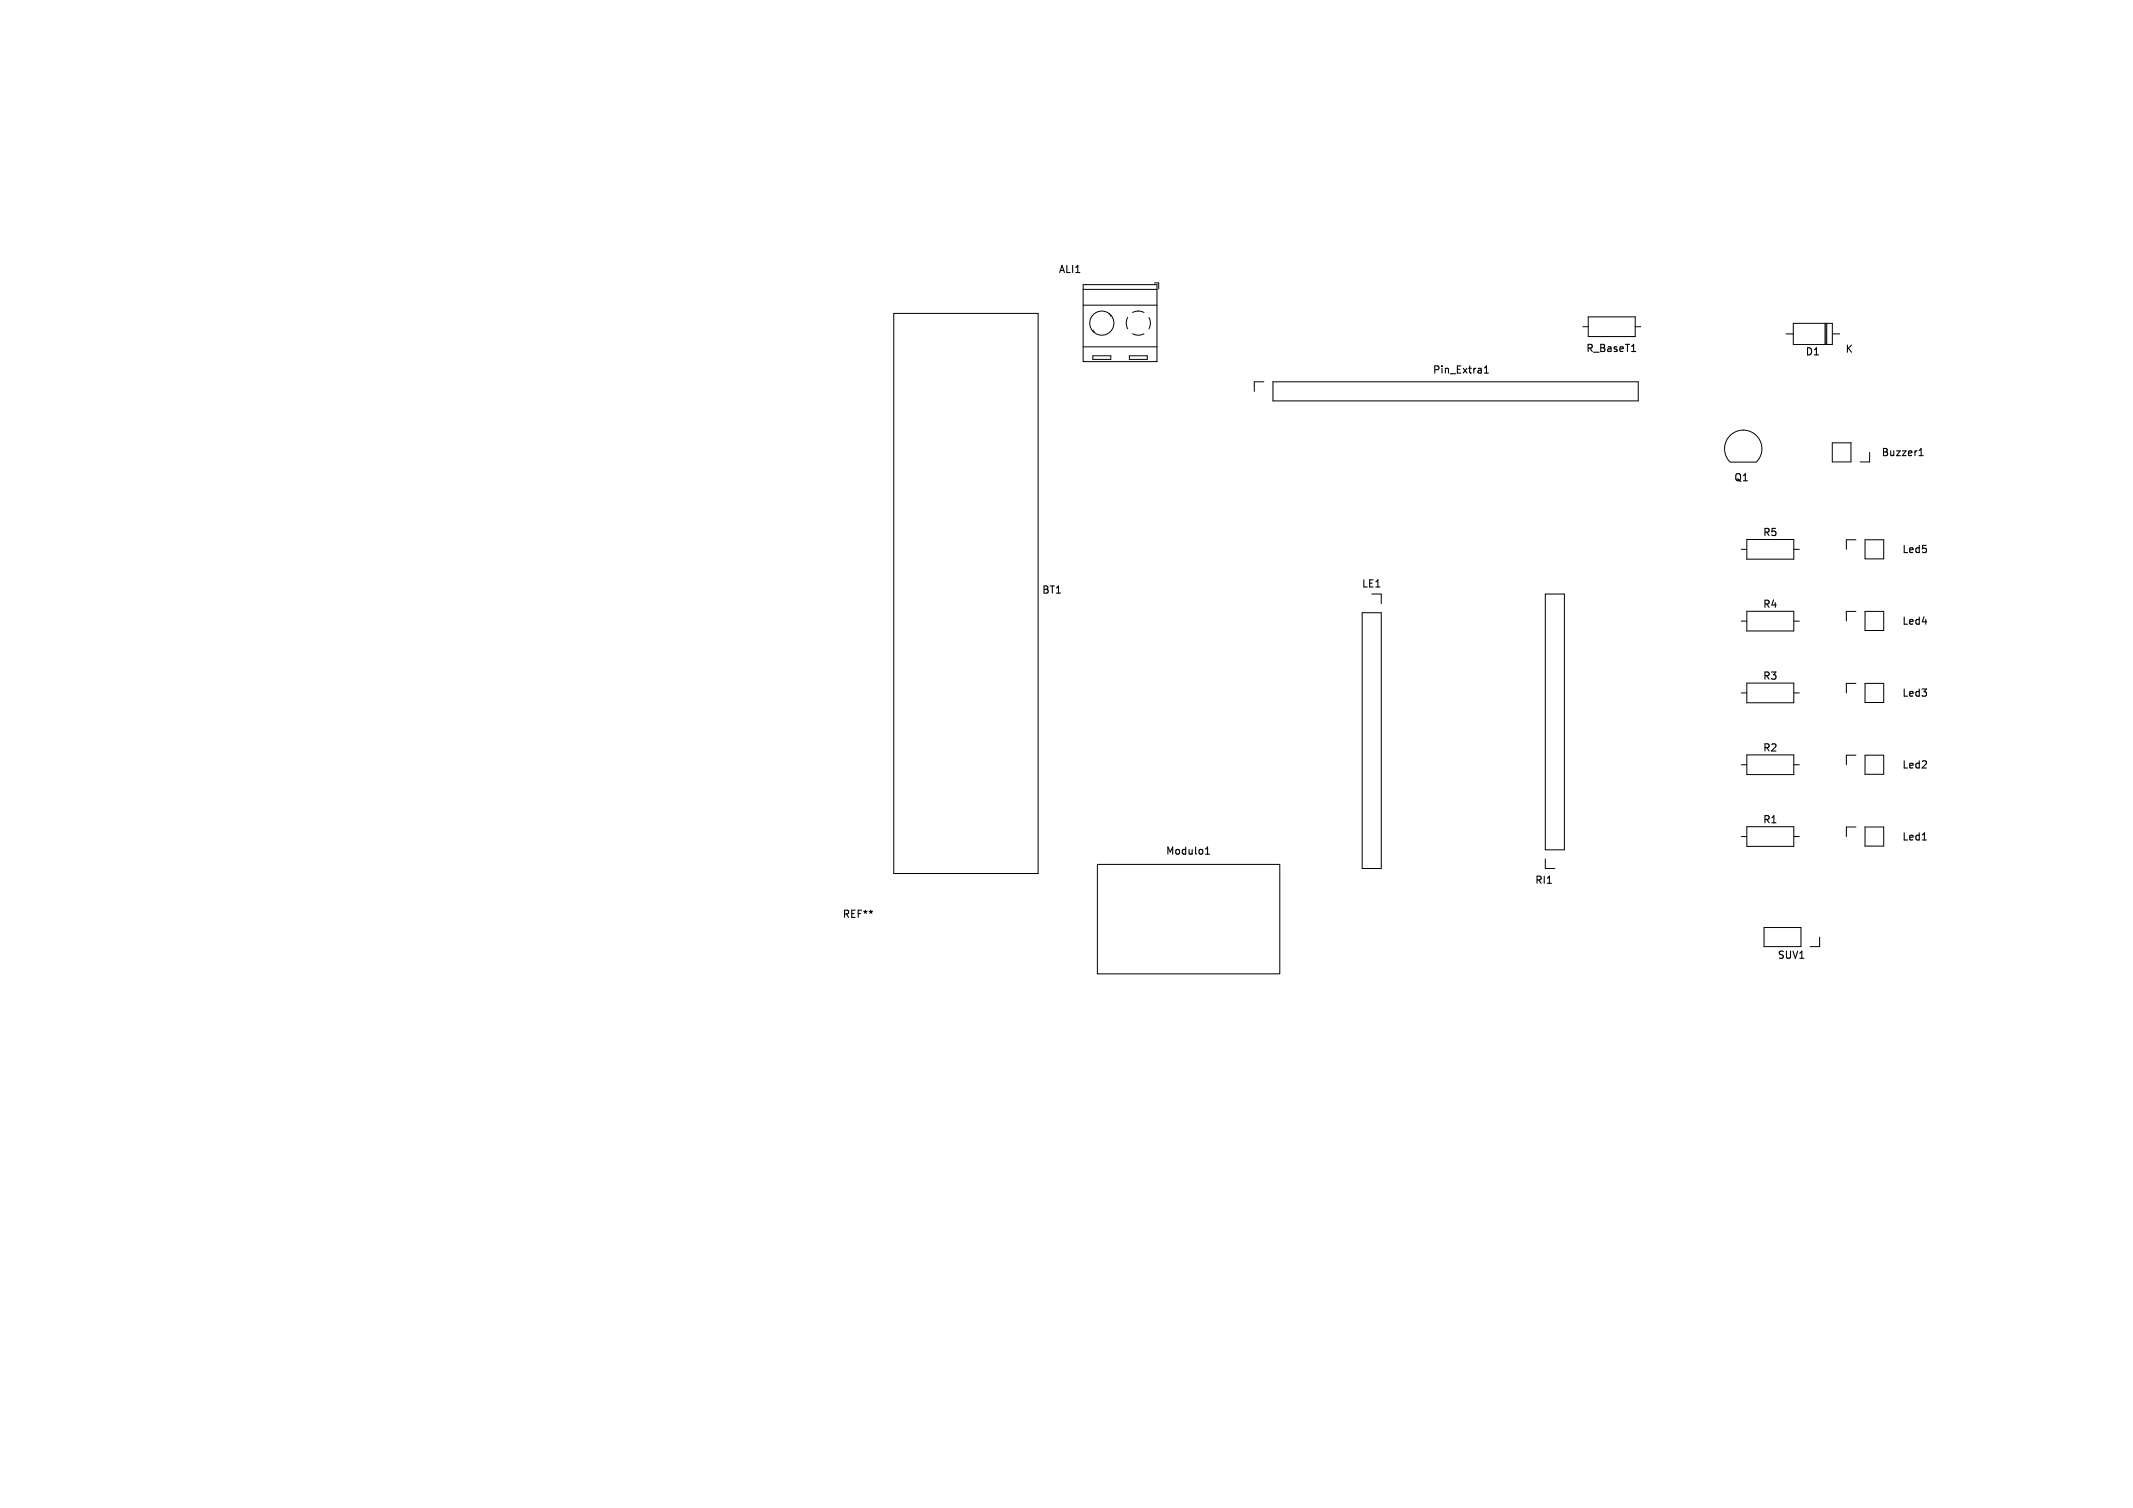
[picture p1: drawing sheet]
<svg xmlns="http://www.w3.org/2000/svg" width="297mm" height="210mm" viewBox="0 0 297 210" stroke-linecap="round" stroke-linejoin="round" font-family="sans-serif">
<defs><g id="words">
<g font-size="1.4">
<text x="147.3" y="38.2">ALI1</text>
<text x="199.4" y="52.2">Pin_Extra1</text>
<text x="220.8" y="49.2">R_BaseT1</text>
<text x="251.3" y="49.7">D1</text>
<text x="256.9" y="49.3">K</text>
<text x="261.9" y="63.7">Buzzer1</text>
<text x="241.4" y="67.2">Q1</text>
<text x="245.4" y="74.9">R5</text>
<text x="264.8" y="77.2">Led5</text>
<text x="145" y="82.9">BT1</text>
<text x="189.5" y="82">LE1</text>
<text x="245.4" y="84.9">R4</text>
<text x="264.8" y="87.2">Led4</text>
<text x="245.4" y="94.9">R3</text>
<text x="264.8" y="97.2">Led3</text>
<text x="245.4" y="104.9">R2</text>
<text x="264.8" y="107.2">Led2</text>
<text x="162.3" y="119.2">Modulo1</text>
<text x="245.4" y="114.9">R1</text>
<text x="264.8" y="117.3">Led1</text>
<text x="213.7" y="123.3">RI1</text>
<text x="117.2" y="128">REF**</text>
<text x="247.4" y="133.7">SUV1</text>
</g>
</g></defs>
<path d="M206.7 52h.6M206.7 51.2l.3-.2v1M227.2 49h.6M267.2 63.5h.6M267.2 62.7l.3-.2v1M167.9 119h.5M167.9 118.2l.2-.2v1M267.7 117h.5" fill="none" stroke="#000" stroke-width=".15"/>
<g fill="none" stroke="#000" stroke-width=".14">
<path d="M150.8 39.6h10.3v10.8h-10.3zM160.7 39.4h.6v.8M124.4 43.6h20.1v78h-20.1zM150.8 40.3h10.3M150.8 42.5h10.3M150.8 48.3h10.3M152.2 49.6h2.5v.5h-2.5zM152.2 46l-.1 .1M152.4 46.2v.1M154.5 43.7l-.1 .1M154.7 43.9l-.1 .1M157 44.2l-.2 .9 .2 .7"/>
<path d="M157.2 49.6h2.5v.5h-2.5zM157.7 46.5l.9 .2 .7-.2M158.5 43.3l.8 .2M158.5 43.3l-.8 .2M160 44.2l.2 .7-.2 .9M176 53.2h-1.3v1.3M177.2 53.2h50.9v2.6h-50.9zM220.4 45.5h.7M221.1 44.1h6.6v2.8h-6.6zM227.7 45.5h.8M248.7 46.5h1M249.7 45h5.4v3h-5.4z"/>
<path d="M254.1 45v3M254.2 45v3M254.4 45v3M255.1 46.5h1.1M240.9 64.3a2.6 2.6 0 0 1 0-3.6 2.6 2.6 0 0 1 3.7 0 2.6 2.6 0 0 1 0 3.6M240.9 64.4h3.6M242.5 76.5h.7M243.2 75.1h6.6v2.8h-6.6zM249.8 76.5h.7M255.1 61.7h2.6v2.6h-2.6zM258.4 75.2h-1.3v1.3M259.7 75.2h2.6v2.6h-2.6z"/>
<path d="M260.3 63v1.3h-1.3M189.7 85.3h2.6v35.7h-2.6zM191 82.7h1.3v1.4M215.2 82.7h2.6v35.7h-2.6zM242.5 96.5h.7M242.5 86.5h.7M243.2 85.1h6.6v2.8h-6.6zM243.2 95.1h6.6v2.8h-6.6zM249.8 96.5h.7M249.8 86.5h.7M258.4 85.1h-1.3v1.4M258.4 95.2h-1.3v1.3"/>
<path d="M259.7 85.1h2.6v2.7h-2.6zM259.7 95.2h2.6v2.6h-2.6zM215.2 119.6v1.4h1.3M242.5 106.5h.7M242.5 116.5h.7M243.2 105.1h6.6v2.8h-6.6zM243.2 115.1h6.6v2.8h-6.6zM249.8 106.5h.7M249.8 116.5h.7M258.4 105.2h-1.3v1.3M258.4 115.2h-1.3v1.3M259.7 105.2h2.6v2.6h-2.6z"/>
<path d="M259.7 115.2h2.6v2.6h-2.6zM152.8 120.4h25.4v15.2h-25.4zM245.6 129.2h5.2v2.6h-5.2zM253.4 130.5v1.3h-1.4"/>
<circle cx="153.4" cy="45" r="1.68"/>
</g>
<use href="#words"/>
</svg>
